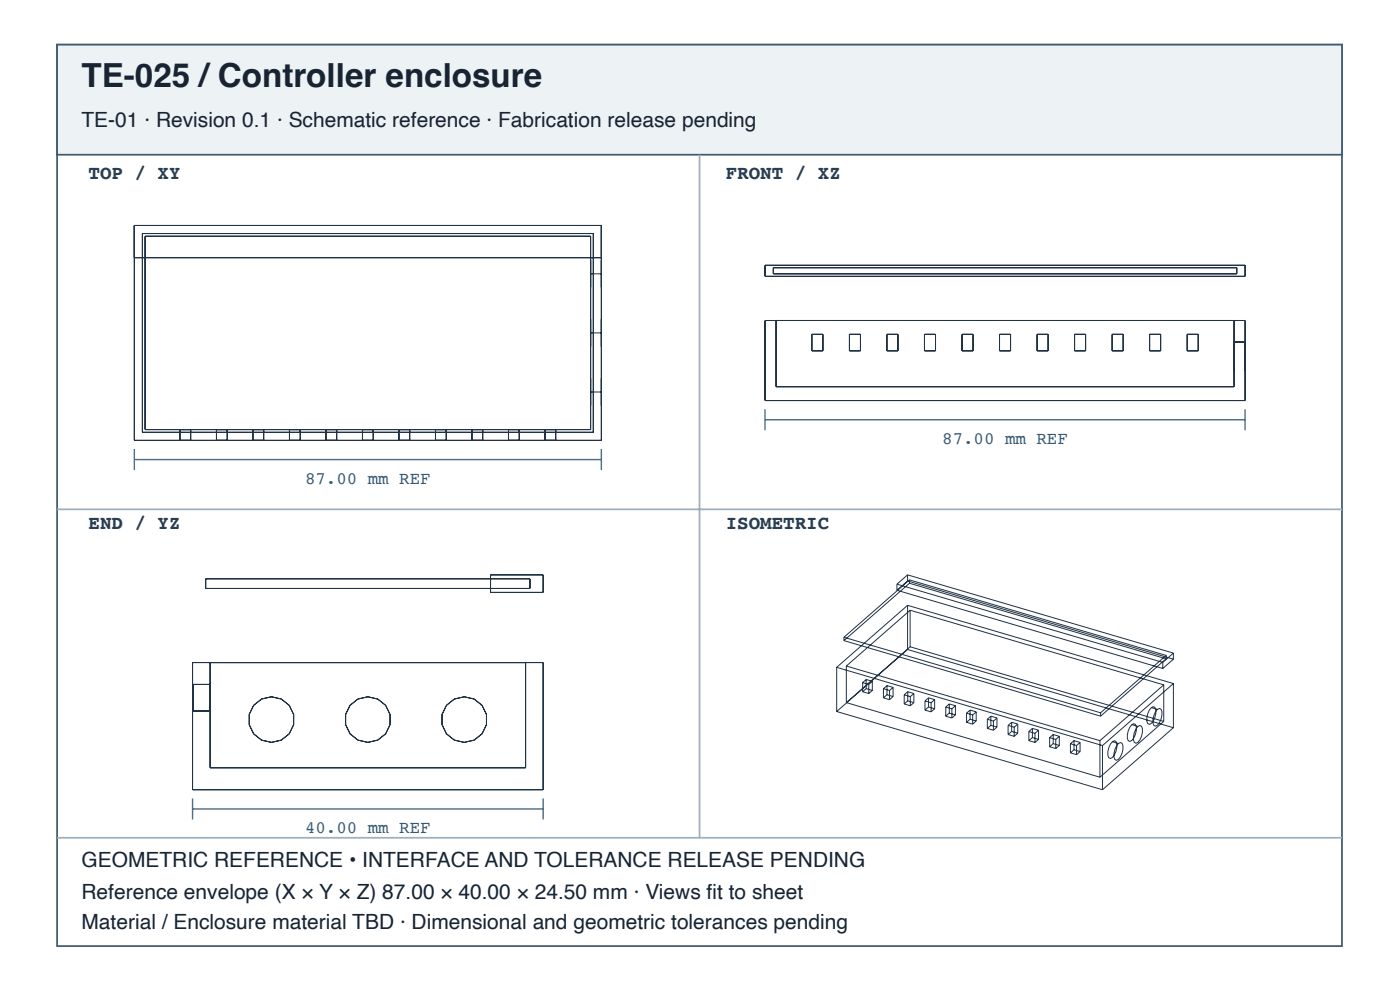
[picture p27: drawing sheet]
<svg xmlns="http://www.w3.org/2000/svg" width="297mm" height="210mm" viewBox="0 0 297 210" stroke-linecap="round" stroke-linejoin="round" font-family="sans-serif">
<defs><g id="words">
<text font-size="7" fill="#182431" x="17.3" y="18.4">TE-025 /Controller enclosure</text>
<g font-size="4.4" fill="#182431">
<text x="17.3" y="26.9">TE-01 · Revision 0.1 · Schematic reference · Fabrication release pending</text>
<text x="17.3" y="183.9">GEOMETRIC REFERENCE • INTERFACE AND TOLERANCE RELEASE PENDING</text>
<text x="17.3" y="190.6">Reference envelope (X × Y × Z) 87.00 × 40.00 × 24.50 mm · Views fi t to sheet</text>
<text x="17.3" y="196.9">Material / Enclosure material TBD · Dimensional and geometric tolerances pending</text>
</g>
<g font-size="4.1" fill="#263d52">
<text x="18.8" y="38">TOP / XY</text>
<text x="154" y="38">FRONT / XZ</text>
<text x="18.8" y="112.1">END / YZ</text>
<text x="154" y="112.1">ISOMETRIC</text>
</g>
<g font-size="3.7" fill="#335b78">
<text x="199.9" y="94.2">87.00 mm REF</text>
<text x="64.7" y="102.6">87.00 mm REF</text>
<text x="64.7" y="176.7">40.00 mm REF</text>
</g>
</g></defs>
<path d="M12.1 9.5h272.6v191.1h-272.6z" fill="none" stroke="#405a70" stroke-width=".37"/>
<path d="M12.1 9.5h272.6v23.3h-272.6z" fill="#edf2f5"/>
<path d="M12.1 9.5h272.6v23.3h-272.6z" fill="none" stroke="#405a70" stroke-width=".37"/>
<path d="M148.4 32.8v144.8M12.1 108h272.6M12.1 177.6h272.6" fill="none" stroke="#9daebc" stroke-width=".37"/>
<g fill="none" stroke="#203246" stroke-width=".21">
<path d="M28.5 47.8h99.1v45.6h-99.1zM28.5 54.6h99.1M30.2 49.5h95.7v42.2h-95.7zM30.8 50.1h94.5v41h-94.5zM125.3 55.2v5.7zM125.3 58.1h2.3M127.6 55.2v5.7zM162.3 56.2h101.8v2.4h-101.8zM164.1 56.8h98.3v1.3h-98.3zM125.3 67.7v5.8zM125.3 70.6h2.3M127.6 67.7v5.8z"/>
<path d="M162.3 67.9h101.8v17h-101.8zM164.6 67.9v14.1h97.2v-14.1M172.2 70.9h2.4v3.5h-2.4zM180.2 70.9h2.3v3.5h-2.3zM188.2 70.9h2.3v3.5h-2.3zM196.1 70.9h2.4v3.5h-2.4zM204.1 70.9h2.3v3.5h-2.3zM212 70.9h2.4v3.5h-2.4zM220 70.9h2.4v3.5h-2.4zM228 70.9h2.3v3.5h-2.3zM235.9 70.9h2.4v3.5h-2.4zM243.9 70.9h2.3v3.5h-2.3z"/>
<path d="M251.9 70.9h2.3v3.5h-2.3zM261.8 72.5v6.1zM261.8 72.5h2.3M264.1 72.5v6.1zM38.2 91.1v2.3M40.5 91.1v2.3M45.9 91.1v2.3M48.2 91.1v2.3M53.7 91.1v2.3M55.9 91.1v2.3M61.4 91.1v2.3M63.7 91.1v2.3"/>
<path d="M69.2 91.1v2.3M71.4 91.1v2.3M76.9 91.1v2.3M79.2 91.1v2.3M84.6 91.1v2.3M86.9 91.1v2.3M92.4 91.1v2.3M94.7 91.1v2.3M100.1 91.1v2.3M102.4 91.1v2.3M107.9 91.1v2.3M110.2 91.1v2.3"/>
<path d="M115.6 91.1v2.3M117.9 91.1v2.3M125.3 80.2v5.8zM125.3 83.1h2.3M127.6 80.2v5.8zM43.6 122.7h68.8v2.1h-68.8zM104.1 121.9h11.1v3.7h-11.1zM179 135.1v.7M179 135.8l54.5 16M179 135.1l54.5 16M190.3 123.8v1.3M190.3 125.1l56.4 16.6"/>
<path d="M190.3 123.8l56.4 16.6M192.5 128.3l-15 13.2M192.5 121.9v1.3M192.5 128.3v9.4M192.5 137.7l-15 13.1M192.5 128.3l56.4 16.6M192.5 137.7l56.4 16.6M192.5 121.9l-2.2 1.9M192.5 123.2l-2.2 1.9M192.5 123.2l56.4 16.6M192.5 121.9l56.4 16.6M192.9 122.9l-13.9 12.2"/>
<path d="M192.9 122.9v.8M192.9 123.7l-13.9 12.1M192.9 123.7l54.5 16M192.9 122.9l54.5 16.1M193.1 129.4v7.7M193.1 129.4l53.8 15.8M193.1 129.4l-13.5 11.8M193.1 137.1l53.8 15.8M193.1 137.1l-13.5 11.9M247.4 139l-13.9 12.1M247.4 139v.7M247.4 139.7l-13.9 12.1"/>
<path d="M248.9 138.5v1.3M248.9 138.5l-2.2 1.9M248.9 139.8l-2.2 1.9M40.8 140.5h74.4v26.9h-74.4zM40.8 145.1h3.8M40.8 150.7h3.8M44.6 140.5v22.3h66.9v-22.3M177.5 141.5v9.3M177.5 150.8l56.4 16.6M177.5 141.5l56.4 16.6M179.6 141.2l53.8 15.8M179.6 149l53.8 15.8"/>
<path d="M179.6 141.2v7.8M183 144.7l1.3 .4M183 146.7l1.3 .3M183 144.7v2M183.8 144.1l-.8 .6M183.8 144.1l1.3 .3M183.8 146l-.8 .7M183.8 146l1.3 .4M183.8 144.1v1.9M184.3 145.1v1.9M185.1 144.4l-.8 .7M185.1 144.4v2"/>
<path d="M185.1 146.4l-.8 .6M187.4 146l1.3 .4M187.4 148l1.3 .3M187.4 146v2M188.2 145.4v1.9M188.2 147.3l1.3 .4M188.2 145.4l-.8 .6M188.2 145.4l1.3 .3M188.2 147.3l-.8 .7M188.7 146.4v1.9M189.5 145.7l-.8 .7M189.5 145.7v2"/>
<path d="M189.5 147.7l-.8 .6M191.8 147.3l1.3 .4M191.8 149.2l1.3 .4M191.8 147.3v1.9M192.6 148.6l1.3 .4M192.6 146.7l1.3 .3M192.6 146.7l-.8 .6M192.6 148.6l-.8 .6M192.6 146.7v1.9M193.1 147.7v1.9M193.9 147l-.8 .7M193.9 147v2"/>
<path d="M193.9 149l-.8 .6M196.2 148.6l1.3 .4M196.2 150.5l1.3 .4M196.2 148.6v1.9M197 147.9l1.3 .4M197 147.9l-.8 .7M197 149.9l-.8 .6M197 149.9l1.3 .4M197 147.9v2M197.5 149v1.9M198.3 148.3l-.8 .7M198.3 148.3v2"/>
<path d="M198.3 150.3l-.8 .6M200.6 151.8l1.3 .4M200.6 149.9l1.3 .4M200.6 149.9v1.9M201.4 149.2l1.3 .4M201.4 149.2l-.8 .7M201.4 151.2l-.8 .6M201.4 151.2l1.3 .4M201.4 149.2v2M201.9 150.3v1.9M202.7 149.6l-.8 .7M202.7 149.6v2"/>
<path d="M202.7 151.6l-.8 .6M205.1 151.2l1.2 .4M205.1 153.1l1.2 .4M205.1 151.2v1.9M205.8 152.5l1.3 .4M205.8 150.5l-.7 .7M205.8 150.5l1.3 .4M205.8 152.5l-.7 .6M205.8 150.5v2M206.3 151.6v1.9M207.1 150.9l-.8 .7M207.1 150.9v2"/>
<path d="M207.1 152.9l-.8 .6M209.5 152.5l1.3 .4M209.5 154.4l1.3 .4M209.5 152.5v1.9M210.2 153.8l1.3 .4M210.2 151.8l1.3 .4M210.2 151.8l-.7 .7M210.2 153.8l-.7 .6M210.2 151.8v2M210.8 152.9v1.9M211.5 152.2l-.7 .7M211.5 152.2v2"/>
<path d="M211.5 154.2l-.7 .6M213.9 153.8l1.3 .4M213.9 155.7l1.3 .4M213.9 153.8v1.9M214.6 153.1l-.7 .7M214.6 153.1l1.3 .4M214.6 155.1l-.7 .6M214.6 155.1l1.3 .4M214.6 153.1v2M215.2 154.2v1.9M215.9 153.5l-.7 .7M215.9 153.5v2"/>
<path d="M215.9 155.5l-.7 .6M218.3 155.1l1.3 .4M218.3 157l1.3 .4M218.3 155.1v1.9M219 154.4l1.3 .4M219 156.4l1.3 .3M219 154.4l-.7 .7M219 156.4l-.7 .6M219 154.4v2M219.6 155.5v1.9M220.3 154.8l-.7 .7M220.3 154.8v1.9"/>
<path d="M220.3 156.7l-.7 .7M222.7 158.3l1.3 .4M222.7 156.4l1.3 .4M222.7 156.4v1.9M223.4 157.7l1.3 .3M223.4 155.7l1.3 .4M223.4 155.7l-.7 .7M223.4 157.7l-.7 .6M223.4 155.7v2M224 156.8v1.9M224.7 156.1l-.7 .7M224.7 156.1v1.9"/>
<path d="M224.7 158l-.7 .7M227.1 157.7l1.3 .4M227.1 159.6l1.3 .4M227.1 157.7v1.9M227.8 157l-.7 .7M227.8 157l1.3 .4M227.8 159l-.7 .6M227.8 159l1.3 .3M227.8 157v2M228.4 158.1v1.9M229.1 157.4l-.7 .7M229.1 157.4v1.9"/>
<path d="M229.1 159.3l-.7 .7M233.4 157v7.8M233.5 151.1v.7M233.9 158.1v9.3M236 157.2l.4-.2 .3 .2a3.1 3.1 0 0 1-1.1 3.6l-.4-.2a3.2 3.2 0 0 1 .8-3.4zM236 157.2l1.3 .4M237.3 157.6l.4-.2 .3 .2a3.1 3.1 0 0 1-1.1 3.6l-.4-.2a3.2 3.2 0 0 1 .8-3.4zM240.1 153.6l.4-.2 .4 .2a3.1 3.1 0 0 1-1.2 3.6l-.3-.2a3.2 3.2 0 0 1 .7-3.4zM240.1 153.6l1.3 .4M241.4 154l.4-.2 .4 .2a3.1 3.1 0 0 1-1.2 3.6l-.3-.2a3.2 3.2 0 0 1 .7-3.4zM244.3 150l.4-.2 .3 .2a3.1 3.1 0 0 1-1.2 3.6l-.3-.2a3.2 3.2 0 0 1 .8-3.4zM244.3 150l1.3 .4"/>
<path d="M245.6 150.4l.4-.2 .3 .2a3.1 3.1 0 0 1-1.2 3.6l-.3-.2a3.2 3.2 0 0 1 .8-3.4zM246.7 140.4v1.3M246.9 145.2l-13.5 11.8M246.9 152.9l-13.5 11.9M246.9 145.2v7.7M248.9 144.9l-15 13.2M248.9 144.9v9.4M248.9 154.3l-15 13.1"/>
<circle cx="57.6" cy="152.6" r="4.8"/>
<circle cx="78" cy="152.6" r="4.8"/>
<circle cx="98.5" cy="152.6" r="4.8"/>
</g>
<path d="M28.5 95.2v4.5M28.5 97.4h99.1M127.6 95.2v4.5M162.3 86.8v4.4M162.3 89h101.8M264.1 86.8v4.4M40.8 169.3v4.4M40.8 171.5h74.4M115.2 169.3v4.4" fill="none" stroke="#466b86" stroke-width=".3"/>
<use href="#words"/>
</svg>
